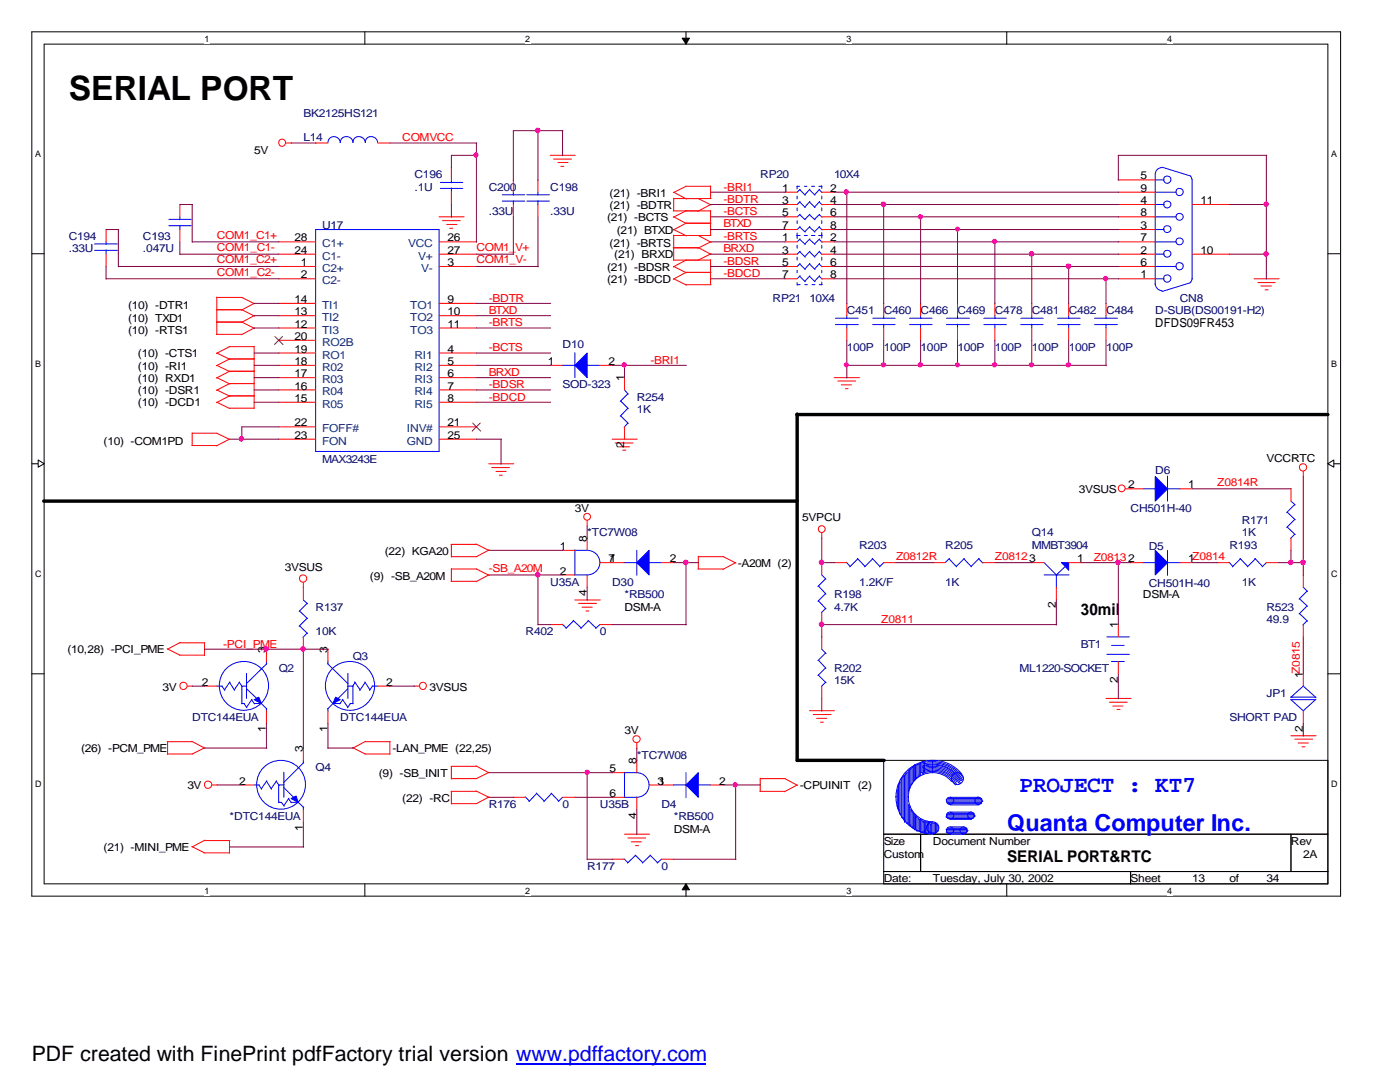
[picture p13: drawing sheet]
<svg xmlns="http://www.w3.org/2000/svg" width="279mm" height="216mm" viewBox="0 0 279 216" stroke-linecap="round" stroke-linejoin="round" font-family="sans-serif">
<defs><g id="words">
<text font-size="6.7" x="13.7" y="20">SERIAL PORT</text>
<g font-size="4.7" fill="#00f">
<text x="203.5" y="158">PROJECT : KT7</text>
<text x="201" y="165.9">Quanta Computer Inc.</text>
</g>
<text font-size="4.2" x="6.3" y="211.7">PDF created with FinePrint pdfFactory trial version www.pdffactory.com</text>
<g font-size="3.2">
<text x="215.7" y="122.8">30mil</text>
<text x="201" y="172">SERIAL PORT&amp;RTC</text>
</g>
<text font-size="2.5" x="230.5" y="65.3">DFDS09FR453</text>
<g font-size="2.2" fill="#000080">
<text x="60.5" y="23.3">BK2125HS121</text>
<text x="60.5" y="28.2">L14</text>
<text x="82.7" y="35.6">C196</text>
<text x="151.7" y="35.6">RP20</text>
<text x="166.5" y="35.6">10X4</text>
<text x="82.7" y="38">.1U</text>
<text x="97.5" y="38">C200</text>
<text x="109.8" y="38">C198</text>
<text x="13.7" y="47.9">C194</text>
<text x="28.5" y="47.9">C193</text>
<text x="64.3" y="45.6">U17</text>
<text x="97.5" y="42.9">.33U</text>
<text x="109.8" y="42.9">.33U</text>
<text x="13.7" y="50.4">.33U</text>
<text x="28.5" y="50.4">.047U</text>
<text x="154.2" y="60.2">RP21</text>
<text x="161.5" y="60.2">10X4</text>
<text x="169" y="62.7">C451</text>
<text x="176.4" y="62.7">C460</text>
<text x="183.7" y="62.7">C466</text>
<text x="191.1" y="62.7">C469</text>
<text x="198.5" y="62.7">C478</text>
<text x="205.9" y="62.7">C481</text>
<text x="213.3" y="62.7">C482</text>
<text x="220.7" y="62.7">C484</text>
<text x="230.5" y="62.7">D-SUB(DS00191-H2)</text>
<text x="235.5" y="60.2">CN8</text>
<text x="112.3" y="69.3">D10</text>
<text x="169" y="70">100P</text>
<text x="176.4" y="70">100P</text>
<text x="183.7" y="70">100P</text>
<text x="191.1" y="70">100P</text>
<text x="198.5" y="70">100P</text>
<text x="205.9" y="70">100P</text>
<text x="213.3" y="70">100P</text>
<text x="220.7" y="70">100P</text>
<text x="112.3" y="77.5">SOD-323</text>
<text x="127.1" y="79.9">R254</text>
<text x="127.1" y="82.4">1K</text>
<text x="64.3" y="92.5">MAX3243E</text>
<text x="230.5" y="94.7">D6</text>
<text x="117.2" y="107">*TC7W08</text>
<text x="205.9" y="107">Q14</text>
<text x="225.6" y="102.1">CH501H-40</text>
<text x="247.8" y="104.6">R171</text>
<text x="247.8" y="107">1K</text>
<text x="171.4" y="109.5">R203</text>
<text x="188.6" y="109.5">R205</text>
<text x="205.9" y="109.5">MMBT3904</text>
<text x="229.3" y="109.7">D5</text>
<text x="245.4" y="109.5">R193</text>
<text x="109.8" y="116.8">U35A</text>
<text x="122.2" y="116.8">D30</text>
<text x="124.6" y="119.3">*RB500</text>
<text x="166.5" y="119.3">R198</text>
<text x="171.4" y="116.8">1.2K/F</text>
<text x="188.6" y="116.8">1K</text>
<text x="229.3" y="117.1">CH501H-40</text>
<text x="247.8" y="116.8">1K</text>
<text x="63" y="121.8">R137</text>
<text x="166.5" y="121.8">4.7K</text>
<text x="252.7" y="121.8">R523</text>
<text x="252.7" y="124.3">49.9</text>
<text x="63" y="126.7">10K</text>
<text x="70.4" y="131.7">Q3</text>
<text x="104.9" y="126.7">R402</text>
<text x="119.7" y="126.7">0</text>
<text x="215.7" y="129.2">BT1</text>
<text x="55.6" y="134.1">Q2</text>
<text x="166.5" y="134.1">R202</text>
<text x="166.5" y="136.6">15K</text>
<text x="203.5" y="134.1">ML1220-SOCKET</text>
<text x="38.4" y="143.9">DTC144EUA</text>
<text x="67.9" y="143.9">DTC144EUA</text>
<text x="245.4" y="143.9">SHORT PAD</text>
<text x="252.7" y="139">JP1</text>
<text x="63" y="153.8">Q4</text>
<text x="127.1" y="151.4">*TC7W08</text>
<text x="97.5" y="161.2">R176</text>
<text x="112.3" y="161.2">0</text>
<text x="119.7" y="161.2">U35B</text>
<text x="132" y="161.2">D4</text>
<text x="45.8" y="163.7">*DTC144EUA</text>
<text x="134.5" y="163.7">*RB500</text>
<text x="117.2" y="173.6">R177</text>
<text x="132" y="173.6">0</text>
</g>
<g font-size="2.2" fill="#f00">
<text x="80.3" y="28.2">COMVCC</text>
<text x="144.4" y="38">-BRI1</text>
<text x="144.4" y="40.5">-BDTR</text>
<text x="43.3" y="47.7">COM1_C1+</text>
<text x="144.4" y="45.4">BTXD</text>
<text x="144.4" y="42.9">-BCTS</text>
<text x="144.4" y="47.9">-BRTS</text>
<text x="43.3" y="52.6">COM1_C2+</text>
<text x="43.3" y="50.1">COM1_C1-</text>
<text x="95.1" y="50.1">COM1_</text>
<text x="95.1" y="52.6">COM1_V-</text>
<text x="102.8" y="50.1">V+</text>
<text x="144.4" y="52.8">-BDSR</text>
<text x="144.4" y="50.4">BRXD</text>
<text x="43.3" y="55">COM1_C2-</text>
<text x="144.4" y="55.3">-BDCD</text>
<text x="97.5" y="62.7">BTXD</text>
<text x="97.5" y="60.2">-BDTR</text>
<text x="97.5" y="65.1">-BRTS</text>
<text x="97.5" y="70">-BCTS</text>
<text x="97.5" y="77.5">-BDSR</text>
<text x="97.5" y="75">BRXD</text>
<text x="129.8" y="72.6">-BRI1</text>
<text x="97.5" y="79.9">-BDCD</text>
<text x="242.9" y="96.9">Z0814R</text>
<text x="178.8" y="111.7">Z0812R</text>
<text x="198.5" y="111.7">Z08123</text>
<text x="218.3" y="111.9">Z08132</text>
<text x="97.5" y="114.1">-SB_A20M</text>
<text x="175.9" y="124.3">Z0811</text>
<text x="44.5" y="129.2">-PCI_PME</text>
<text x="259.4" y="134.5" transform="rotate(-90 259.4 134.5)">Z0815</text>
</g>
<g font-size="2.2">
<text x="50.7" y="30.6">5V</text>
<text x="227.6" y="35.8">5</text>
<text x="121.7" y="39.3">(21) -BRI1</text>
<text x="121.7" y="41.7">(21) -BDTR</text>
<text x="156.1" y="38.3">1</text>
<text x="156.1" y="40.7">3</text>
<text x="165.7" y="38.3">2</text>
<text x="165.7" y="40.7">4</text>
<text x="227.6" y="38.3">9</text>
<text x="227.6" y="40.7">4</text>
<text x="239.6" y="40.7">11</text>
<text x="121.2" y="44.2">(21) -BCTS</text>
<text x="123.1" y="46.7">(21) BTXD</text>
<text x="156.1" y="43.2">5</text>
<text x="156.1" y="45.7">7</text>
<text x="165.7" y="43.2">6</text>
<text x="165.7" y="45.7">8</text>
<text x="227.6" y="43.2">8</text>
<text x="227.6" y="45.7">3</text>
<text x="58.8" y="48.2">28</text>
<text x="58.8" y="50.6">24</text>
<text x="60" y="53.1">1</text>
<text x="89.3" y="48.2">26</text>
<text x="89.3" y="50.6">27</text>
<text x="89.3" y="53.1">3</text>
<text x="121.7" y="49.4">(21) -BRTS</text>
<text x="122.6" y="51.6">(21) BRXD</text>
<text x="156.1" y="48.2">1</text>
<text x="156.1" y="50.6">3</text>
<text x="156.1" y="53.1">5</text>
<text x="165.7" y="48.2">2</text>
<text x="165.7" y="50.6">4</text>
<text x="165.7" y="53.1">6</text>
<text x="227.6" y="48.2">7</text>
<text x="227.6" y="50.6">2</text>
<text x="227.6" y="53.1">6</text>
<text x="239.6" y="50.6">10</text>
<text x="60" y="55.5">2</text>
<text x="121.2" y="56.5">(21) -BDCD</text>
<text x="121.2" y="54">(21) -BDSR</text>
<text x="156.1" y="55.5">7</text>
<text x="165.7" y="55.5">8</text>
<text x="227.6" y="55.5">1</text>
<text x="25.6" y="61.6">(10) -DTR1</text>
<text x="25.6" y="64.2">(10) TXD1</text>
<text x="58.8" y="60.5">14</text>
<text x="58.8" y="62.9">13</text>
<text x="58.8" y="65.4">12</text>
<text x="89.3" y="60.5">9</text>
<text x="89.3" y="62.9">10</text>
<text x="89.3" y="65.4">11</text>
<text x="25.6" y="66.6">(10) -RTS1</text>
<text x="27.5" y="71.3">(10) -CTS1</text>
<text x="58.8" y="67.8">20</text>
<text x="58.8" y="70.4">19</text>
<text x="89.3" y="70.4">4</text>
<text x="27.5" y="73.7">(10) -RI1</text>
<text x="27.5" y="76.2">(10) RXD1</text>
<text x="58.8" y="72.8">18</text>
<text x="58.8" y="75.3">17</text>
<text x="58.8" y="77.7">16</text>
<text x="89.3" y="72.8">5</text>
<text x="89.3" y="75.3">6</text>
<text x="89.3" y="77.7">7</text>
<text x="109.3" y="72.8">1</text>
<text x="121.4" y="72.8">2</text>
<text x="124.5" y="76.1" transform="rotate(-90 124.5 76.1)">1</text>
<text x="27.5" y="81.1">(10) -DCD1</text>
<text x="27.5" y="78.7">(10) -DSR1</text>
<text x="58.8" y="80.2">15</text>
<text x="89.3" y="80.2">8</text>
<text x="20.7" y="88.8">(10) -COM1PD</text>
<text x="58.8" y="85.1">22</text>
<text x="58.8" y="87.5">23</text>
<text x="89.3" y="87.5">25</text>
<text x="89.3" y="85.1">21</text>
<text x="124.5" y="89.4" transform="rotate(-90 124.5 89.4)">2</text>
<text x="252.7" y="92.2">VCCRTC</text>
<text x="215.3" y="98.4">3VSUS</text>
<text x="225.1" y="97.5">2</text>
<text x="237.2" y="97.5">1</text>
<text x="114.7" y="102.1">3V</text>
<text x="160.1" y="104.1">5VPCU</text>
<text x="56.8" y="113.9">3VSUS</text>
<text x="76.8" y="110.7">(22) KGA20</text>
<text x="111.8" y="109.7">1</text>
<text x="117.1" y="108.1" transform="rotate(-90 117.1 108.1)">8</text>
<text x="121.4" y="112.2">7</text>
<text x="121.7" y="112.2">1</text>
<text x="133.7" y="112.2">2</text>
<text x="147.2" y="113.2">-A20M (2)</text>
<text x="215" y="112.2">1</text>
<text x="237.2" y="112.2">1Z0814</text>
<text x="73.8" y="115.7">(9) -SB_A20M</text>
<text x="111.8" y="114.6">2</text>
<text x="117.1" y="119" transform="rotate(-90 117.1 119)">4</text>
<text x="228.1" y="119.3">DSM-A</text>
<text x="124.6" y="121.8">DSM-A</text>
<text x="210.7" y="121.4" transform="rotate(-90 210.7 121.4)">2</text>
<text x="223.1" y="125.4" transform="rotate(-90 223.1 125.4)">1</text>
<text x="13.5" y="130.4">(10,28) -PCI_PME</text>
<text x="53.1" y="130.3" transform="rotate(-90 53.1 130.3)">3</text>
<text x="65.4" y="130.3" transform="rotate(-90 65.4 130.3)">3</text>
<text x="32.4" y="137.8">3V</text>
<text x="40.3" y="136.8">2</text>
<text x="77" y="136.8">2</text>
<text x="85.7" y="137.8">3VSUS</text>
<text x="223.1" y="136.2" transform="rotate(-90 223.1 136.2)">2</text>
<text x="260" y="135.2" transform="rotate(-90 260 135.2)">1</text>
<text x="53.1" y="146" transform="rotate(-90 53.1 146)">1</text>
<text x="65.4" y="146" transform="rotate(-90 65.4 146)">1</text>
<text x="124.6" y="146.5">3V</text>
<text x="260" y="146" transform="rotate(-90 260 146)">2</text>
<text x="16.2" y="150.1">(26) -PCM_PME</text>
<text x="60.5" y="150" transform="rotate(-90 60.5 150)">3</text>
<text x="75.6" y="155">(9) -SB_INIT</text>
<text x="78.3" y="150.1">-LAN_PME (22,25)</text>
<text x="121.7" y="154.1">5</text>
<text x="127" y="152.5" transform="rotate(-90 127 152.5)">8</text>
<text x="37.4" y="157.5">3V</text>
<text x="47.8" y="156.5">2</text>
<text x="80.3" y="160">(22) -RC</text>
<text x="121.7" y="159">6</text>
<text x="131.2" y="156.5">3</text>
<text x="131.5" y="156.5">1</text>
<text x="143.5" y="156.5">2</text>
<text x="159.6" y="157.5">-CPUINIT (2)</text>
<text x="60.5" y="165.8" transform="rotate(-90 60.5 165.8)">1</text>
<text x="127" y="163.3" transform="rotate(-90 127 163.3)">4</text>
<text x="134.5" y="166.1">DSM-A</text>
<text x="20.7" y="169.8">(21) -MINI_PME</text>
<text x="176.4" y="171.1">Custom</text>
<text x="176.4" y="168.6">Size</text>
<text x="186.2" y="168.6">Document Number</text>
<text x="257.6" y="168.6">Rev</text>
<text x="260.1" y="171.1">2A</text>
<text x="176.4" y="176">Date:</text>
<text x="186.2" y="176">Tuesday, July 30, 2002</text>
<text x="225.6" y="176">Sheet</text>
<text x="237.9" y="176">13</text>
<text x="245.4" y="176">of</text>
<text x="252.7" y="176">34</text>
</g>
<g font-size="2.2" fill="#004080">
<text x="64.3" y="49.4">C1+</text>
<text x="64.3" y="51.8">C1-</text>
<text x="81.4" y="49.4">VCC</text>
<text x="83.5" y="51.8">V+</text>
<text x="64.3" y="54.3">C2+</text>
<text x="64.3" y="56.7">C2-</text>
<text x="84.1" y="54.3">V-</text>
<text x="64.3" y="61.6">TI1</text>
<text x="64.3" y="64.1">TI2</text>
<text x="81.9" y="61.6">TO1</text>
<text x="81.9" y="64.1">TO2</text>
<text x="64.3" y="66.5">TI3</text>
<text x="64.3" y="69">RO2B</text>
<text x="64.3" y="71.5">RO1</text>
<text x="81.9" y="66.5">TO3</text>
<text x="82.7" y="71.5">RI1</text>
<text x="64.3" y="74">R02</text>
<text x="64.3" y="76.5">R03</text>
<text x="82.7" y="74">RI2</text>
<text x="82.7" y="76.5">RI3</text>
<text x="64.3" y="78.9">R04</text>
<text x="64.3" y="81.4">R05</text>
<text x="82.7" y="78.9">RI4</text>
<text x="82.7" y="81.4">RI5</text>
<text x="64.3" y="86.3">FOFF#</text>
<text x="64.3" y="88.7">FON</text>
<text x="81.2" y="88.7">GND</text>
<text x="81.2" y="86.3">INV#</text>
</g>
<g font-size="1.8">
<text x="40.8" y="8.3">1</text>
<text x="104.8" y="8.3">2</text>
<text x="168.9" y="8.3">3</text>
<text x="232.9" y="8.3">4</text>
<text x="7" y="31.3">A</text>
<text x="265.7" y="31.3">A</text>
<text x="7" y="73.2">B</text>
<text x="265.7" y="73.2">B</text>
<text x="7" y="115.1">C</text>
<text x="265.7" y="115.1">C</text>
<text x="7" y="157">D</text>
<text x="265.7" y="157">D</text>
<text x="40.8" y="178.3">1</text>
<text x="104.8" y="178.3">2</text>
<text x="168.9" y="178.3">3</text>
<text x="232.9" y="178.3">4</text>
</g>
</g></defs>
<path d="M6.3 6.3h261.2v172.5h-261.2zM8.8 8.8h256.2v167.6h-256.2z" fill="none" stroke="#000" stroke-width=".2"/>
<g fill="#fff">
<path d="M40.8 6.7h1v2.1h-1z"/>
<path d="M40.8 176.7h1v2.1h-1z"/>
</g>
<path d="M72.8 6.3v2.5M72.8 176.4v2.4" fill="none" stroke="#000" stroke-width=".2"/>
<g fill="#fff">
<path d="M104.8 6.7h1v2.1h-1z"/>
<path d="M104.8 176.7h1v2.1h-1z"/>
</g>
<path d="M136.9 6.3v2.5M136.9 176.4v2.4" fill="none" stroke="#000" stroke-width=".2"/>
<g fill="#000" stroke="#000" stroke-width=".2">
<path d="M136.1 7.6h1.5l-.7 1.2z" fill-rule="evenodd"/>
<path d="M136.9 176.4l.7 1.1h-1.5z" fill-rule="evenodd"/>
</g>
<g fill="#fff">
<path d="M168.9 6.7h1v2.1h-1z"/>
<path d="M168.9 176.7h1v2.1h-1z"/>
</g>
<path d="M200.9 6.3v2.5M200.9 176.4v2.4" fill="none" stroke="#000" stroke-width=".2"/>
<g fill="#fff">
<path d="M232.9 6.7h1v2.1h-1z"/>
<path d="M232.9 176.7h1v2.1h-1z"/>
<path d="M7 29.7h1.1v2.1h-1.1z"/>
<path d="M265.7 29.7h1.1v2.1h-1.1z"/>
<path d="M7 71.5h1.2v2.2h-1.2z"/>
<path d="M265.7 71.5h1.2v2.2h-1.2z"/>
</g>
<path d="M6.3 50.6h2.5M265 50.6h2.5" fill="none" stroke="#000" stroke-width=".2"/>
<g fill="#fff">
<path d="M7 113.5h1.3v2.1h-1.3z"/>
<path d="M265.7 113.5h1.3v2.1h-1.3z"/>
</g>
<path d="M6.3 92.5h2.5M265 92.5h2.5" fill="none" stroke="#000" stroke-width=".2"/>
<g fill="#fff" stroke="#000" stroke-width=".2">
<path d="M7.6 91.8l1.2 .7-1.2 .7z" fill-rule="evenodd"/>
<path d="M265 92.5l1.2-.7v1.4z" fill-rule="evenodd"/>
</g>
<g fill="#fff">
<path d="M7 155.4h1.3v2.1h-1.3z"/>
<path d="M265.7 155.4h1.3v2.1h-1.3z"/>
</g>
<path d="M6.3 134.5h2.5M265 134.5h2.5M176.4 151.7h88.6v24.7h-88.6zM176.4 166.5h88.6M176.4 173.9h88.6M183.7 166.5v7.4M225.6 173.9v2.5M257.6 166.5v7.4" fill="none" stroke="#000" stroke-width=".2"/>
<path d="M8.7 100h150.4M159 82.7h106M159.1 82.6v69.1h17.3" fill="none" stroke="#000" stroke-width=".68"/>
<g fill="none" stroke="#f00" stroke-width=".2">
<path d="M57.1 28.5h1.1M63 28.5h2.4M75.4 28.5h2.4M90.1 33.4v2.5M90.1 38.4v2.4M102.4 35.9v2.5M107.4 35.9v2.5M109.8 31h5M110.5 31.8h3.5M111.3 32.4h2.1M111.9 33.2h.6M134.5 39.5v2.6"/>
<path d="M134.5 38.4l2.5 1.3M134.5 39.6h7.4M136.8 37.2h5M136.9 37.2l-2.5 1.2M139.4 39.6l2.5 1.3M141.8 37.1v2.5M156.6 38.4h2.5M164 38.4h2.5M223.2 38.4h7.3M223.2 35.9h7.3M21.2 45.8v2.5M21.2 50.7v2.5"/>
<path d="M35.9 40.8v2.5M35.9 45.8v2.5M43.3 59.3v7.4M43.3 59.4h5M48.3 59.4l2.5 1.2M55.6 55.6h7.4M55.6 48.3h7.4M55.6 50.7h7.4M55.6 53.2h7.4M87.6 43.3h5M87.6 48.3h7.5M87.6 50.7h7.5"/>
<path d="M87.6 53.2h7.5M88.3 44h3.6M89.2 44.8h2M89.7 45.6h.6M102.4 40.8v2.5M107.4 40.8v2.5M134.4 42.1h7.4M134.4 49.4h5M134.5 55.6l2.5 1.3M134.5 43.3l2.5 1.3M134.5 45.8l2.5 1.3M134.5 47h7.4"/>
<path d="M134.5 46.9v5.1M134.5 51.9h7.3M134.5 53.2l2.5 1.2M136.8 54.4h5.1M136.8 44.5h5.1M136.9 56.8h5M136.9 54.4l-2.5 1.3M136.9 42.1l-2.5 1.2M136.9 44.5l-2.5 1.4M136.9 51.9l-2.5 1.4M139.3 49.4l2.5 1.3M139.4 47l2.5 1.3"/>
<path d="M141.8 42v5M141.8 51.8v5M141.8 48.3l-2.5 1.2M141.8 40.8l-2.5 1.4M141.9 50.6l-2.5 1.3M156.6 43.3h2.5M156.6 55.6h2.5M156.6 40.8h2.5M156.6 45.8h2.5M156.6 48.3h2.5M156.6 50.7h2.5M156.6 53.2h2.5"/>
<path d="M164 43.3h2.5M164 55.6h2.5M164 40.8h2.5M164 45.8h2.5M164 48.3h2.5M164 50.7h2.5M164 53.2h2.5M223.2 43.3h7.3M223.2 55.6h7.3M223.2 40.8h7.3M223.2 45.8h7.3M223.2 48.3h7.3"/>
<path d="M223.2 50.7h7.3M223.2 53.2h7.3M237.9 40.8h7.5M237.9 50.7h7.5M250.3 55.6h5M251 56.4h3.5M251.6 57.1h2.1M252.5 57.8h.6M43.2 64.3h5.1M43.2 66.7h5.1M43.2 61.8h5.1M43.3 72.9l2.6 1.3"/>
<path d="M43.3 70.4l2.6 1.3M43.3 75.4l2.6 1.2M43.3 77.8l2.6 1.3M45.7 74.1h5.1M45.7 71.6h5.1M45.7 69.2h5M45.7 76.5h5.1M45.7 79h5.1M45.8 71.6l-2.6 1.4M45.8 69.2l-2.6 1.3M45.8 74.1l-2.6 1.3M45.8 79l-2.6 1.3"/>
<path d="M45.8 76.5l-2.6 1.4M48.3 64.3l2.5 1.2M48.3 61.8l2.5 1.3M50.7 69.1v12.3M50.7 65.4l-2.5 1.4M50.7 60.5l-2.5 1.4M50.7 63l-2.5 1.3M55.6 75.4h7.4M55.6 60.5h7.4M55.6 63h7.4M55.6 65.4h7.4M55.6 67.9h7.4"/>
<path d="M55.6 70.4h7.4M55.6 72.9h7.4M55.6 77.8h7.4M87.6 75.4h7.5M87.6 60.5h7.5M87.6 63h7.5M87.6 65.4h7.5M87.6 70.4h7.5M87.6 72.9h7.5M87.6 77.8h7.5M109.8 72.9h2.5M119.7 72.9h2.5"/>
<path d="M124.6 75.4v2.4M166.5 75.4h5M167.2 76h3.6M167.9 76.8h2M168.7 77.6h.5M169 60.5v2.5M169 65.4v2.5M176.4 60.5v2.5M176.4 65.4v2.5M183.7 60.5v2.5M183.7 65.4v2.5M191.1 60.5v2.5"/>
<path d="M191.1 65.4v2.5M198.5 60.5v2.5M198.5 65.4v2.5M205.9 60.5v2.5M205.9 65.4v2.5M213.3 60.5v2.5M213.3 65.4v2.5M220.7 60.5v2.5M220.7 65.4v2.5M38.3 88.9h5M38.4 86.4h4.9M38.4 86.4v2.5"/>
<path d="M43.3 80.3l2.6 1.2M43.3 86.4l2.6 1.3M45.8 81.4h5M45.8 87.6l-2.6 1.4M55.6 87.6h7.4M55.6 80.3h7.4M55.6 85.2h7.4M87.6 87.6h7.5M87.6 80.3h7.5M87.6 85.2h7.5M97.5 92.5h5M98.1 93.3h3.6"/>
<path d="M99 94.1h2M99.7 94.8h.5M122.2 87.6h5M122.8 88.4h3.5M123.6 89.2h2M124.3 89.8h.6M124.6 85.2v2.4M224.6 97.5h3.5M235.5 97.5h2.4M257.6 97.5v2.5M260.1 94.1v1.1M60.5 116.2v3.5"/>
<path d="M90 108.6h5.1M90 116h5.1M90.1 108.6v2.6M90.1 113.5v2.5M90.1 111.1h5.1M90.1 113.5h5.1M95 108.5l2.5 1.3M95.1 113.5l2.5 1.3M97.5 114.7l-2.5 1.4M97.6 109.7l-2.5 1.4M112.3 109.8h2.4M112.3 114.7h2.4"/>
<path d="M114.7 119.7h5.1M117.2 103.9v1.1M117.2 107.4v2.4M117.2 114.7v2.5M119.7 112.3h4.9M132 112.3h2.5M139.3 113.5h5.1M139.4 111.1h5M139.4 111v2.5M144.4 111.1l2.5 1.3M146.8 112.3l-2.5 1.3M164 106.3v1.1"/>
<path d="M164 112.3v2.4M166.5 112.3h2.5M176.4 112.3h2.4M186.2 112.3h2.4M196.1 112.3h2.4M205.9 112.3h2.5M210.8 117.2v2.5M213.3 112.3h2.4M225.6 112.3h2.5M235.5 112.3h2.4M242.9 112.3h2.5M252.7 112.3h2.5"/>
<path d="M257.6 107.4v2.4M260.1 114.7v2.5M33.4 129.5l2.5 1.2M35.8 130.7h5M35.9 128.3h5M36 128.2l-2.6 1.3M37.4 136.9h1M40.8 136.9h2.5M40.8 128.3v2.5M53.2 129.5v2.5M60.5 127.1v2.4M65.4 129.5v2.5"/>
<path d="M75.4 136.9h2.4M82.6 136.9h1.1M109.8 124.6h2.5M115.5 120.4h3.5M116.2 121.2h2M116.9 121.9h.6M119.7 124.6h2.5M164 122.2v2.4M164 127.1v2.4M164 136.9v2.5M220.7 139.4h5M223.2 124.6v2.5"/>
<path d="M223.2 132v2.5M260.1 124.6v2.5M260.1 134.5v2.4M33.4 148h5M33.4 148v2.5M33.4 150.5h5M38.3 147.9l2.5 1.4M40.9 149.2l-2.5 1.3M42.3 156.6h1M48.3 156.6h2.4M53.2 141.8v2.6M60.5 149.3v2.4"/>
<path d="M65.4 141.8v2.6M70.4 149.2l2.5 1.3M72.8 150.5h5M72.9 148h5M73 147.9l-2.6 1.4M77.8 148v2.5M90 157.9h5.1M90 152.9h5.1M90.1 152.9v2.5M90.1 157.9v2.5M90.1 155.4h5.1M95 157.8l2.5 1.3"/>
<path d="M95 152.8l2.5 1.4M97.6 159l-2.5 1.4M97.6 154.1l-2.5 1.3M102.4 159.1h2.5M112.3 159.1h2.4M122.2 154.2h2.4M122.2 159.1h2.4M127.1 148.3v1.1M127.1 151.7v2.5M127.1 159.1v2.4M129.5 156.6h5M141.8 156.6h2.6"/>
<path d="M151.6 157.9h5M151.7 155.4h5M151.7 155.3v2.6M156.6 155.4l2.6 1.3M159.1 156.6l-2.6 1.4M161.5 141.8h5M162.3 142.6h3.6M163 143.3h2M163.7 144.1h.6M221.4 140.1h3.6M222.1 140.9h2M222.9 141.6h.6"/>
<path d="M257.6 146.8h5M258.4 147.5h3.6M259.1 148.3h2M259.8 149h.6M260.1 141.8v2.6M38.3 168.9l2.5 1.3M40.7 170.2h5.1M40.8 167.7h5.1M40.9 167.6l-2.5 1.4M45.8 167.7v2.6M60.5 161.5v2.5M90.1 160.4h5.1"/>
<path d="M122.2 171.4h2.4M124.6 166.5h5M125.3 167.2h3.6M126 168h2M126.8 168.7h.6M132 171.4h2.5"/>
<circle cx="56.3" cy="28.5" r=".7"/>
<circle cx="223.9" cy="97.4" r=".68"/>
<circle cx="260" cy="93.2" r=".73"/>
<circle cx="60.5" cy="115.4" r=".73"/>
<circle cx="117.2" cy="103.1" r=".68"/>
<circle cx="164" cy="105.6" r=".68"/>
<circle cx="36.6" cy="136.9" r=".73"/>
<circle cx="84.4" cy="136.8" r=".7"/>
<circle cx="41.5" cy="156.6" r=".73"/>
<circle cx="127" cy="147.5" r=".71"/>
</g>
<g fill="none" stroke="#00f" stroke-width=".2">
<path d="M65.4 28.4a1.23 1.23 0 0 1 1.3-1.1 1.23 1.23 0 0 1 1.2 1.1 1.27 1.27 0 0 1 1.3-1.1 1.27 1.27 0 0 1 1.2 1.1 1.23 1.23 0 0 1 1.3-1.1 1.23 1.23 0 0 1 1.2 1.1 1.23 1.23 0 0 1 1.2-1.1 1.23 1.23 0 0 1 1.3 1.1M87.9 37.6h4.5M87.9 36.4h4.5M90.1 35.9v.6M90.1 37.5v.9M100.2 38.9h4.5M102.4 38.4v.5M105.2 38.9h4.4M107.4 38.4v.5M159 37.2h.6M159.1 37.2v.5M159.1 39.1v.6"/>
<path d="M159.6 37.8l1.1 1.1M159.7 37.8l-.6 .6M160.5 37.2h.5M161.5 37.8l1.1 1.1M161.6 37.8l-1 1.1M162 37.2h.6M163.4 37.2h.6M163.5 37.8l.6 .6M163.6 37.8l-1 1.1M164 37.1v.5M164 39.1v.6M230.5 38.4h4.2"/>
<path d="M230.5 35.9h1.8M230.5 34.9v21.8M231.9 33.4a1.34 1.34 0 0 0-1.4 1.4M231.9 33.4l5.8 1.7M237.6 35.1l.3 .7v19.8M18.9 50h4.6M18.9 48.7h4.6M21.2 48.3v.5M21.2 49.9v.8M33.7 45h4.5M33.7 43.8h4.5M35.9 43.3v.6"/>
<path d="M35.9 45v.8M63 45.8h24.6v44.3h-24.6zM100.2 40.1h4.5M102.4 40v.8M105.2 40.1h4.4M107.4 40v.8M159 47h.7M159.1 41.5v.6M159.1 44v.6M159.1 46.5v1.1M159.1 48.9v.6M159.1 51.3v.6"/>
<path d="M159.1 53.9v.5M159.1 56.4v.5M159.1 56.8h.6M159.6 40.3l1.1 1.1M159.6 42.8l1.1 1.1M159.6 45.3l1.1 1M159.6 47.8l1.1 1M159.6 50.2l1.1 1.1M159.6 52.7l1.1 1.1M159.6 55.1l1.1 1.1M159.7 40.2l-.6 .6M159.7 42.8l-.6 .5"/>
<path d="M159.7 45.2l-.6 .6M159.7 47.7l-.6 .6M159.7 50.1l-.6 .6M159.7 52.6l-.6 .6M159.7 55l-.6 .6M160.5 47h.6M160.6 56.8h.5M161.5 40.3l1.1 1.1M161.5 42.8l1.1 1.1M161.5 45.3l1.1 1M161.5 47.8l1.1 1M161.5 50.2l1.1 1.1"/>
<path d="M161.5 52.7l1.1 1.1M161.5 55.1l1.1 1.1M161.6 40.2l-1 1.1M161.6 42.8l-1 1M161.6 45.2l-1 1M161.6 47.7l-1 1M161.6 50.1l-1 1.1M161.6 52.6l-1 1.1M161.6 55l-1 1.1M162 47h.6M162.1 56.8h.5M163.4 47h.7"/>
<path d="M163.5 40.3l.6 .6M163.5 42.8l.6 .5M163.5 45.3l.6 .6M163.5 56.8h.6M163.5 47.8l.6 .5M163.5 50.2l.6 .6M163.5 52.7l.6 .6M163.5 55.1l.6 .6M163.6 40.2l-1 1.1M163.6 42.8l-1 1M163.6 45.2l-1 1M163.6 47.7l-1 1"/>
<path d="M163.6 50.1l-1 1.1M163.6 52.6l-1 1.1M163.6 55l-1 1.1M164 41.5v.6M164 44v.6M164 46.4v1.1M164 48.9v.6M164 51.3v.6M164 53.9v.5M164 56.3v.5M230.5 43.3h4.2M230.5 48.3h4.2"/>
<path d="M230.5 53.2h4.2M230.5 56.6a1.42 1.42 0 0 0 1.4 1.4M230.5 45.8h1.8M230.5 40.8h1.8M230.5 50.7h1.8M230.5 55.6h1.8M237.7 56.4l-5.8 1.8M237.9 55.5l-.3 .8M112.2 72.9h2.5M114.7 70.4v5M117.1 72.9h2.6M124.6 77.8l.8 .9"/>
<path d="M125.3 78.6l-1.5 1.5M166.7 64.8h4.6M166.7 63.5h4.6M169 63v.6M169 64.7v.7M174.2 64.8h4.4M174.2 63.5h4.4M176.4 63v.6M176.4 64.7v.7M181.5 64.8h4.5M181.5 63.5h4.5M183.7 63v.6"/>
<path d="M183.7 64.7v.7M188.9 64.8h4.6M188.9 63.5h4.6M191.1 63v.6M191.1 64.7v.7M196.3 64.8h4.5M196.3 63.5h4.5M198.5 63v.6M198.5 64.7v.7M203.7 64.8h4.5M203.7 63.5h4.5M205.9 63v.6"/>
<path d="M205.9 64.7v.7M211.1 64.8h4.5M211.1 63.5h4.5M213.3 63v.6M213.3 64.7v.7M218.4 64.8h4.6M218.4 63.5h4.6M220.7 63v.6M220.7 64.7v.7M123.9 80l1.5 1.5M123.9 83l1.5 1.5M125.3 81.4l-1.5 1.7"/>
<path d="M125.3 84.4l-.8 .9M228.1 97.5h2.5M233 95v5M233 97.5h2.5M257.6 100l.9 .8M60.5 119.7l.9 .8M114.6 114.7h2.6M114.7 109.7v5M114.7 109.8h2.6M117.1 109.8a2.46 2.46 0 0 1 2.6 2.5 2.46 2.46 0 0 1-2.6 2.4M124.5 112.3h2.6M127.1 109.8v5"/>
<path d="M129.5 112.3h2.5M163.3 116.9l1.5 1.6M163.3 119.9l1.5 1.6M164 114.7l.8 .9M164.8 115.5l-1.6 1.5M164.8 118.4l-1.6 1.6M168.9 112.2l.8 .8M171.1 111.4l1.5 1.6M171.2 111.5l-1.6 1.6M174.1 111.4l1.5 1.6M174.2 111.5l-1.6 1.6M176.4 112.3l-.9 .8"/>
<path d="M189.4 111.5l1.5 1.6M189.5 111.4l-.9 .9M192.4 111.5l1.5 1.6M192.4 111.4l-1.6 1.6M195.3 111.5l.9 .9M195.4 111.4l-1.6 1.6M208.4 114.7h5M208.4 112.3l2.5 2.5M212.7 112.9l-1.9 1.8v2.6M228.1 112.3h2.5M233 109.8v5M233 112.3h2.5"/>
<path d="M245.3 112.2l.7 .8M247.5 111.4l1.5 1.6M247.6 111.5l-1.6 1.6M250.4 111.4l1.6 1.6M250.5 111.5l-1.6 1.6M252.7 112.3l-.8 .8M256.9 102.2l1.6 1.5M256.9 105.2l1.6 1.5M258.4 100.7l-1.6 1.6M258.4 103.6l-1.6 1.6M258.4 106.6l-.8 .8M259.3 119.5l1.6 1.5"/>
<path d="M260.1 117.2l.8 .8M260.9 117.9l-1.7 1.6M43.3 136.9h1.1M44.3 136.9l.6 .9M45.8 136.1l1 1.7M45.9 136.1l-1.1 1.6M47.8 136.1l.5 .9M47.8 136.1l-1.1 1.6M49.2 134.4v5M49.2 137.4l2.1 2M49.3 136.9h-1v3.6M50.2 139.6l.6 .9"/>
<path d="M50.3 139.5l-1.1 1.6M53.2 131.9v.6M53.3 132.4l-4.1 4M59.8 121.9l1.6 1.5M59.8 124.9l1.6 1.5M61.3 120.4l-1.6 1.6M61.3 123.4l-1.6 1.6M61.3 126.3l-.8 .9M65.4 132.4l4 4M65.4 131.9v.6M68.3 139.5l1.1 1.6M68.4 139.6l-.6 .9"/>
<path d="M69.3 136.9h1.1v3.6M69.4 134.4v5M69.4 137.4l-2 2M70.8 136.1l1.1 1.6M70.9 136.1l-.5 .9M72.8 136.1l1 1.6M72.9 136.1l-1.1 1.7M74.3 136.9h1.1M74.3 136.9l-.6 .9M112.2 124.5l.8 .8M114.4 123.8l1.6 1.5M114.5 123.9l-1.6 1.5"/>
<path d="M117.3 123.8l1.7 1.5M117.4 123.9l-1.5 1.5M119.7 124.6l-.8 .8M163.3 131.7l1.5 1.6M163.3 134.7l1.5 1.5M164 129.5l.8 .9M164.8 136.1l-.9 .9M164.8 121.4l-.9 .9M164.8 130.3l-1.6 1.5M164.8 133.3l-1.6 1.5M220.9 127.1h4.5M220.9 130.6h4.5"/>
<path d="M221.8 132h2.6M221.8 128.8h2.6M257.6 139.1h5M257.6 139.6h5M257.6 139.6l2.6 2.3M259.3 122.4l1.6 1.6M260.1 136.9l2.5 2.3M260.2 136.8l-2.6 2.3M260.9 120.9l-1.7 1.6M260.9 123.9l-.9 .8M262.6 139.5l-2.5 2.3M48.3 140.4h.5"/>
<path d="M48.7 140.4l.6 .8M50.7 140.4h1.5M50.7 156.6h1M51.6 156.6l.6 .9M52.2 140.4l1.1 1.1M53.2 141.4v.5M53.2 155.9l1 1.6M53.3 155.8l-1.1 1.6M55.1 155.9l.6 .8M55.2 155.8l-1.1 1.6M56.6 154.1v5M56.6 157.1l2.1 2.1"/>
<path d="M56.7 156.6h-1.1v3.6M57.6 159.3l.6 .9M57.7 159.3l-1.1 1.5M60.5 151.6v.6M60.6 152.1l-4 4M65.4 141.4v.5M66.4 140.4h1.5M66.5 140.4l-1.1 1.1M69.8 140.4h.6M69.9 140.4l-.6 .8M104.8 159l.9 .9M107 158.2l1.6 1.7"/>
<path d="M107.1 158.3l-1.5 1.6M110 158.2l1.5 1.7M110.1 158.3l-1.6 1.6M112.3 159.1l-.9 .8M124.5 159.1h2.6M124.6 154.1v5M124.6 154.2h2.6M127 154.2a2.46 2.46 0 0 1 2.5 2.4 2.46 2.46 0 0 1-2.5 2.5M134.4 156.6h2.5M136.9 154.2v5M139.3 156.6h2.5M179.1 157.4v3.5"/>
<path d="M179.3 156.5v5M179.6 156.1v6.3M179.7 156l-.4 .6M179.8 155.5v7.1M180 155.2v8M180.1 155.1l-.3 .5M180.3 154.9v8.4M180.5 154.7v9.4M180.6 154.6l-.3 .3M180.8 154.3v9.7M181 154.2v10.1M181.1 154.1l-.3 .3"/>
<path d="M181.3 153.7v4.3M181.5 153.6v3.5M181.6 157.1l-.3 .8M181.8 153.4v3.3M181.9 153.3l-.4 .4M182 153.1v3.3M182.1 156.3l-.3 .3M182.3 152.9v3.1M182.4 152.8l-.4 .4M182.5 152.6v3M182.5 152.7h.3M182.6 155.5l-.3 .4"/>
<path d="M182.7 152.7v2.7M183 152.6v2.6M183 155.1l-.3 .3M183.2 152.5v2.5M183.3 152.4l-.3 .3M183.5 152.4v2.3M183.6 154.6l-.4 .3M183.7 152.2v2.6M183.8 152.1l-.3 .4M183.9 154.1l.3 .3M184 152.1v2.1M184.1 153.2l1.9-.3a6.1 6.1 0 0 1 5.7 3.4"/>
<path d="M184.1 152.9l2-.2a6.3 6.3 0 0 1 5.6 3.1M184.2 154.3l1.9-.4a5 5 0 0 1 4.6 2.7M184.2 154l1.8-.3a5.3 5.3 0 0 1 4.9 2.8M184.2 153.8l1.8-.4a5.8 5.8 0 0 1 5 2.6M184.2 153.4l1.8-.2a5.8 5.8 0 0 1 5.4 3.2M184.2 152.7l1.9-.2a6.7 6.7 0 0 1 5.8 3.3M184.2 152v2.5M184.3 151.9l-.3 .3M184.4 152.4l1.7-.2a6.8 6.8 0 0 1 6 3.4M184.4 152.1l1.7-.1a7.4 7.4 0 0 1 6.2 3.3M184.5 152.1v2.1M188.8 159.6h7"/>
<path d="M188.9 159.6v.3M188.9 159.9h7.3M189.1 159.3h6.8M189.7 159.1h5.7M189.9 156a4.7 4.7 0 0 0-3.8-1.8 4.8 4.8 0 0 0-4.8 4.8 4.9 4.9 0 0 0 4.8 5M191.9 154.4a7.4 7.4 0 0 0-5.8-2.7 7.3 7.3 0 0 0-7.3 7.3 7.4 7.4 0 0 0 7.3 7.5M195.8 159.3v.4M196.1 159.9l-.4 .3M55.6 160.1h.6M56.1 160.1l.6 .8M58.1 160.1h1.5M59.5 160.1l1.1 1"/>
<path d="M60.5 161v.6M124.5 171.4l.8 .7M126.7 170.6l1.6 1.5M126.8 170.7l-1.6 1.5M129.7 170.6l1.5 1.5M129.8 170.7l-1.6 1.5M132 171.4l-.9 .8M179.1 160.8l.3 .8M179.6 162.3l.3 .3M180 163.1l.3 .3M181 164.3h.4M181.3 160.5v3.8"/>
<path d="M181.3 160.6l.3 .5M181.5 161v3.6M181.5 164.5l.4 .3M181.8 161.5v3.3M181.8 161.5l.3 .6M182 165l.4 .4M182 162.1v3M182.3 162.2v3.1M182.3 162.3l.3 .3M182.5 165.5h.3M182.5 162.6v3M182.7 162.7v2.8"/>
<path d="M182.7 162.8l.3 .4M183 165.8h.3M183 163.1v2.8M183.2 163.2v2.6M183.2 163.3l.4 .3M183.5 163.5v2.4M183.5 165.8l.3 .3M183.7 163.4v2.6M183.7 163.5l.4 .3M184 166h.3M184 163.7v2.4M184.2 163.7v2.3"/>
<path d="M184.2 164h.4M184.4 166.2h.6M184.5 166h.3M184.5 164v2.1M184.7 164h.4M184.7 163.9v2.1M185 164v2.3M185.3 164v2.3M185.3 163.9l-.8 2.3M185.4 163.9v2.1M185.4 164l.4 .6M185.5 165.9l-.2 .3"/>
<path d="M185.7 166.2h.3M185.7 164.5v1.8M185.9 164.3h.4M185.9 164.2v2M186.2 166.2h.3M186.2 164.3v2M186.4 164.3h.4M186.4 164.2v2M186.7 164.3v2M186.9 164.4v1.6M186.9 164.5l.4 .3M187 165.9l-.3 .3"/>
<path d="M187.2 164.8v1.1M188.8 163.1h5.5M188.8 165.5h4.1M188.8 166h4.1M188.9 165.5v.4M188.9 162.8h5.7M188.9 163.1l.6 .3M188.9 165.8h4.3M188.9 166l.6 .3M189.1 160.1h6.7M189.1 162.6h5.2M189.1 160.1l.4 .3"/>
<path d="M189.1 162.3h5.3M189.1 162.6l-.3 .3M189.1 165.3h3.9M189.4 160.4h6.5M189.4 163.3h4.7M189.4 166.2h3.6M189.7 165h2.7M189.7 166.5h2.7M189.7 163.5h4.2M189.7 162.1h4.2M189.7 160.6h5.7M192.9 165.3v.3"/>
<path d="M193.1 165.8l-.3 .3M194.3 162.3v.3M194.6 162.8l-.4 .4"/>
<circle cx="232.9" cy="35.8" r=".73"/>
<circle cx="235.4" cy="38.3" r=".73"/>
<circle cx="232.9" cy="55.6" r=".73"/>
<circle cx="233" cy="45.7" r=".71"/>
<circle cx="233" cy="50.6" r=".71"/>
<circle cx="233" cy="40.8" r=".71"/>
<circle cx="235.4" cy="53.1" r=".73"/>
<circle cx="235.4" cy="43.3" r=".71"/>
<circle cx="235.4" cy="48.2" r=".71"/>
<circle cx="48.7" cy="136.9" r="4.9"/>
<circle cx="69.9" cy="136.9" r="4.9"/>
<circle cx="56.1" cy="156.6" r="4.9"/>
<circle cx="189.6" cy="159.8" r=".73"/>
<circle cx="191.1" cy="155.4" r="1.18"/>
<circle cx="195.3" cy="159.8" r=".73"/>
<circle cx="186.2" cy="165.2" r="1.18"/>
<circle cx="189.6" cy="165.7" r=".71"/>
<circle cx="189.6" cy="162.7" r=".71"/>
<circle cx="192.3" cy="165.7" r=".71"/>
<circle cx="193.8" cy="162.7" r=".68"/>
</g>
<path d="M54.9 67.1l1.6 1.6M56.4 67.1l-1.6 1.6M94.3 84.4l1.6 1.6M95.8 84.4l-1.6 1.6" fill="none" stroke="#804000" stroke-width=".2"/>
<g fill="#00f" stroke="#00f" stroke-width=".2">
<path d="M67 139.1l.9 .5-1.4 .8z" fill-rule="evenodd"/>
<path d="M136.9 156.6l2.5-2.4v4.9z" fill-rule="evenodd"/>
<path d="M230.5 95.1l2.5 2.4-2.5 2.5z" fill-rule="evenodd"/>
<path d="M50.7 139.6l.9-.5 .6 1.3z" fill-rule="evenodd"/>
<path d="M127.1 112.3l2.4-2.5v4.9z" fill-rule="evenodd"/>
<path d="M230.5 109.8l2.5 2.5-2.5 2.4z" fill-rule="evenodd"/>
<path d="M211.8 112.3h1.5v1.5z" fill-rule="evenodd"/>
<path d="M58.1 159.3l1-.5 .4 1.3z" fill-rule="evenodd"/>
<path d="M117.2 70.4v5l-2.5-2.5z" fill-rule="evenodd"/>
</g>
<g fill="none" stroke="#800040" stroke-width=".2">
<path d="M58.1 28.5h5M77.8 28.5h17.4M95.1 28.5v19.8M95.2 31h-5.1v2.5M107.4 26.1v9.9M112.3 26.1v5M112.4 26.1h-10v9.9M141.8 38.4h14.9M166.5 38.4h56.8M169 38.4v22.2M252.7 31v24.7M252.8 31h-29.6v5"/>
<path d="M21.2 55.6h34.5M21.2 53.2v2.5M21.2 45.8h2.5M23.6 53.2h32.1M23.6 45.8v7.5M35.9 50.7h19.8M35.9 40.8h2.5M35.9 48.3v2.5M38.4 48.3h17.3M38.4 40.8v7.5M90.1 40.8v2.5M95.1 50.7h7.4"/>
<path d="M95.1 53.2h12.3M102.4 43.3v7.5M107.4 43.3v10M141.8 55.6h14.9M141.8 50.7h14.9M141.8 53.2h14.9M141.8 48.3h14.9M141.8 45.8h14.9M141.8 40.8h14.9M141.8 43.3h14.9M166.5 55.6h56.8M166.5 50.7h56.8"/>
<path d="M166.5 53.2h56.8M166.5 48.3h56.8M166.5 45.8h56.8M166.5 40.8h56.8M166.5 43.3h56.8M176.4 40.8v19.8M183.7 43.3v17.3M191.1 45.8v14.8M198.5 48.3v12.3M205.9 50.7v9.9M213.3 53.2v7.4M220.7 55.6v5"/>
<path d="M245.4 50.7h7.4M245.4 40.8h7.4M50.7 70.4h5M50.7 63h5M50.7 72.9h5M50.7 60.5h5M50.7 65.4h5M50.7 77.8h5M50.7 75.4h5M95.1 70.4h14.8M95.1 63h14.8M95.1 72.9h14.8"/>
<path d="M95.1 60.5h14.8M95.1 65.4h14.8M95.1 77.8h14.8M95.1 75.4h14.8M122.2 72.9h14.8M124.6 72.9v2.5M169 72.9h51.8M169 67.9v7.5M176.4 67.9v5.1M183.7 67.9v5.1M191.1 67.9v5.1M198.5 67.9v5.1"/>
<path d="M205.9 67.9v5.1M213.3 67.9v5.1M220.7 67.9v5.1M45.8 87.6h9.9M50.7 80.3h5M55.7 85.2h-7.4v2.5M95.1 87.6h5M95.1 80.3h14.8M100 87.6v5M237.9 97.5h19.8M260.1 95.1v19.7M97.5 114.7h14.9"/>
<path d="M97.5 109.8h14.9M107.4 114.7v10M117.2 104.9v2.5M117.2 117.2v2.6M134.5 112.3h4.9M136.9 112.3v12.4M164 112.3h2.5M164 107.4v5M178.8 112.3h7.5M198.5 112.3h7.5M210.8 119.7v5M215.7 112.3h10"/>
<path d="M223.2 112.3v12.4M237.9 112.3h5.1M255.2 112.3h5M257.6 109.8v2.6M38.4 136.9h2.5M40.8 129.5h24.7M60.5 129.5v19.9M77.7 136.9h5M107.4 124.6h2.5M122.2 124.6h14.8M164 139.4v2.5M210.9 124.6h-46.9v2.6"/>
<path d="M223.2 134.5v4.9M260.1 127.1v7.4M40.8 149.3h12.5M43.3 156.6h5M53.2 144.4v5M65.4 149.3h5.1M65.4 144.4v5M97.5 154.2h24.8M97.5 159.1h5M114.7 159.1h7.6M117.2 154.2v17.3M127.1 149.3v2.5"/>
<path d="M144.4 156.6h7.4M146.8 156.6v14.9M260.1 144.4v2.5M45.8 169h14.8M60.5 164v5.1M117.2 171.4h5.1M127.1 161.5v5M134.5 171.4h12.4"/>
</g>
<g fill="#f0f" stroke="#f0f" stroke-width=".2">
<circle cx="107.3" cy="114.7" r=".48"/>
<circle cx="136.9" cy="112.2" r=".48"/>
<circle cx="163.9" cy="112.2" r=".48"/>
<circle cx="223.1" cy="112.2" r=".48"/>
<circle cx="107.3" cy="26" r=".48"/>
<circle cx="95" cy="30.9" r=".45"/>
<circle cx="48.2" cy="87.6" r=".45"/>
<circle cx="124.6" cy="72.8" r=".45"/>
<circle cx="183.7" cy="72.8" r=".45"/>
<circle cx="191.1" cy="72.8" r=".42"/>
<circle cx="198.5" cy="72.8" r=".45"/>
<circle cx="168.9" cy="38.3" r=".45"/>
<circle cx="168.9" cy="72.8" r=".42"/>
<circle cx="252.7" cy="40.8" r=".48"/>
<circle cx="176.3" cy="72.8" r=".45"/>
<circle cx="213.2" cy="53.1" r=".48"/>
<circle cx="220.6" cy="55.6" r=".45"/>
<circle cx="191.1" cy="45.7" r=".42"/>
<circle cx="183.7" cy="43.3" r=".45"/>
<circle cx="198.5" cy="48.2" r=".45"/>
<circle cx="213.2" cy="72.8" r=".45"/>
<circle cx="205.9" cy="50.7" r=".48"/>
<circle cx="176.3" cy="40.8" r=".48"/>
<circle cx="252.7" cy="50.7" r=".48"/>
<circle cx="205.9" cy="72.8" r=".45"/>
<circle cx="146.7" cy="156.6" r=".45"/>
<circle cx="117.2" cy="154.1" r=".45"/>
<circle cx="163.9" cy="124.6" r=".48"/>
<circle cx="53.1" cy="129.5" r=".48"/>
<circle cx="260" cy="112.2" r=".48"/>
<circle cx="257.6" cy="112.2" r=".48"/>
<circle cx="60.5" cy="129.5" r=".48"/>
</g>
<path d="M103 212.3h37.9" fill="none" stroke="#00f" stroke-width=".34"/>
<use href="#words"/>
</svg>
